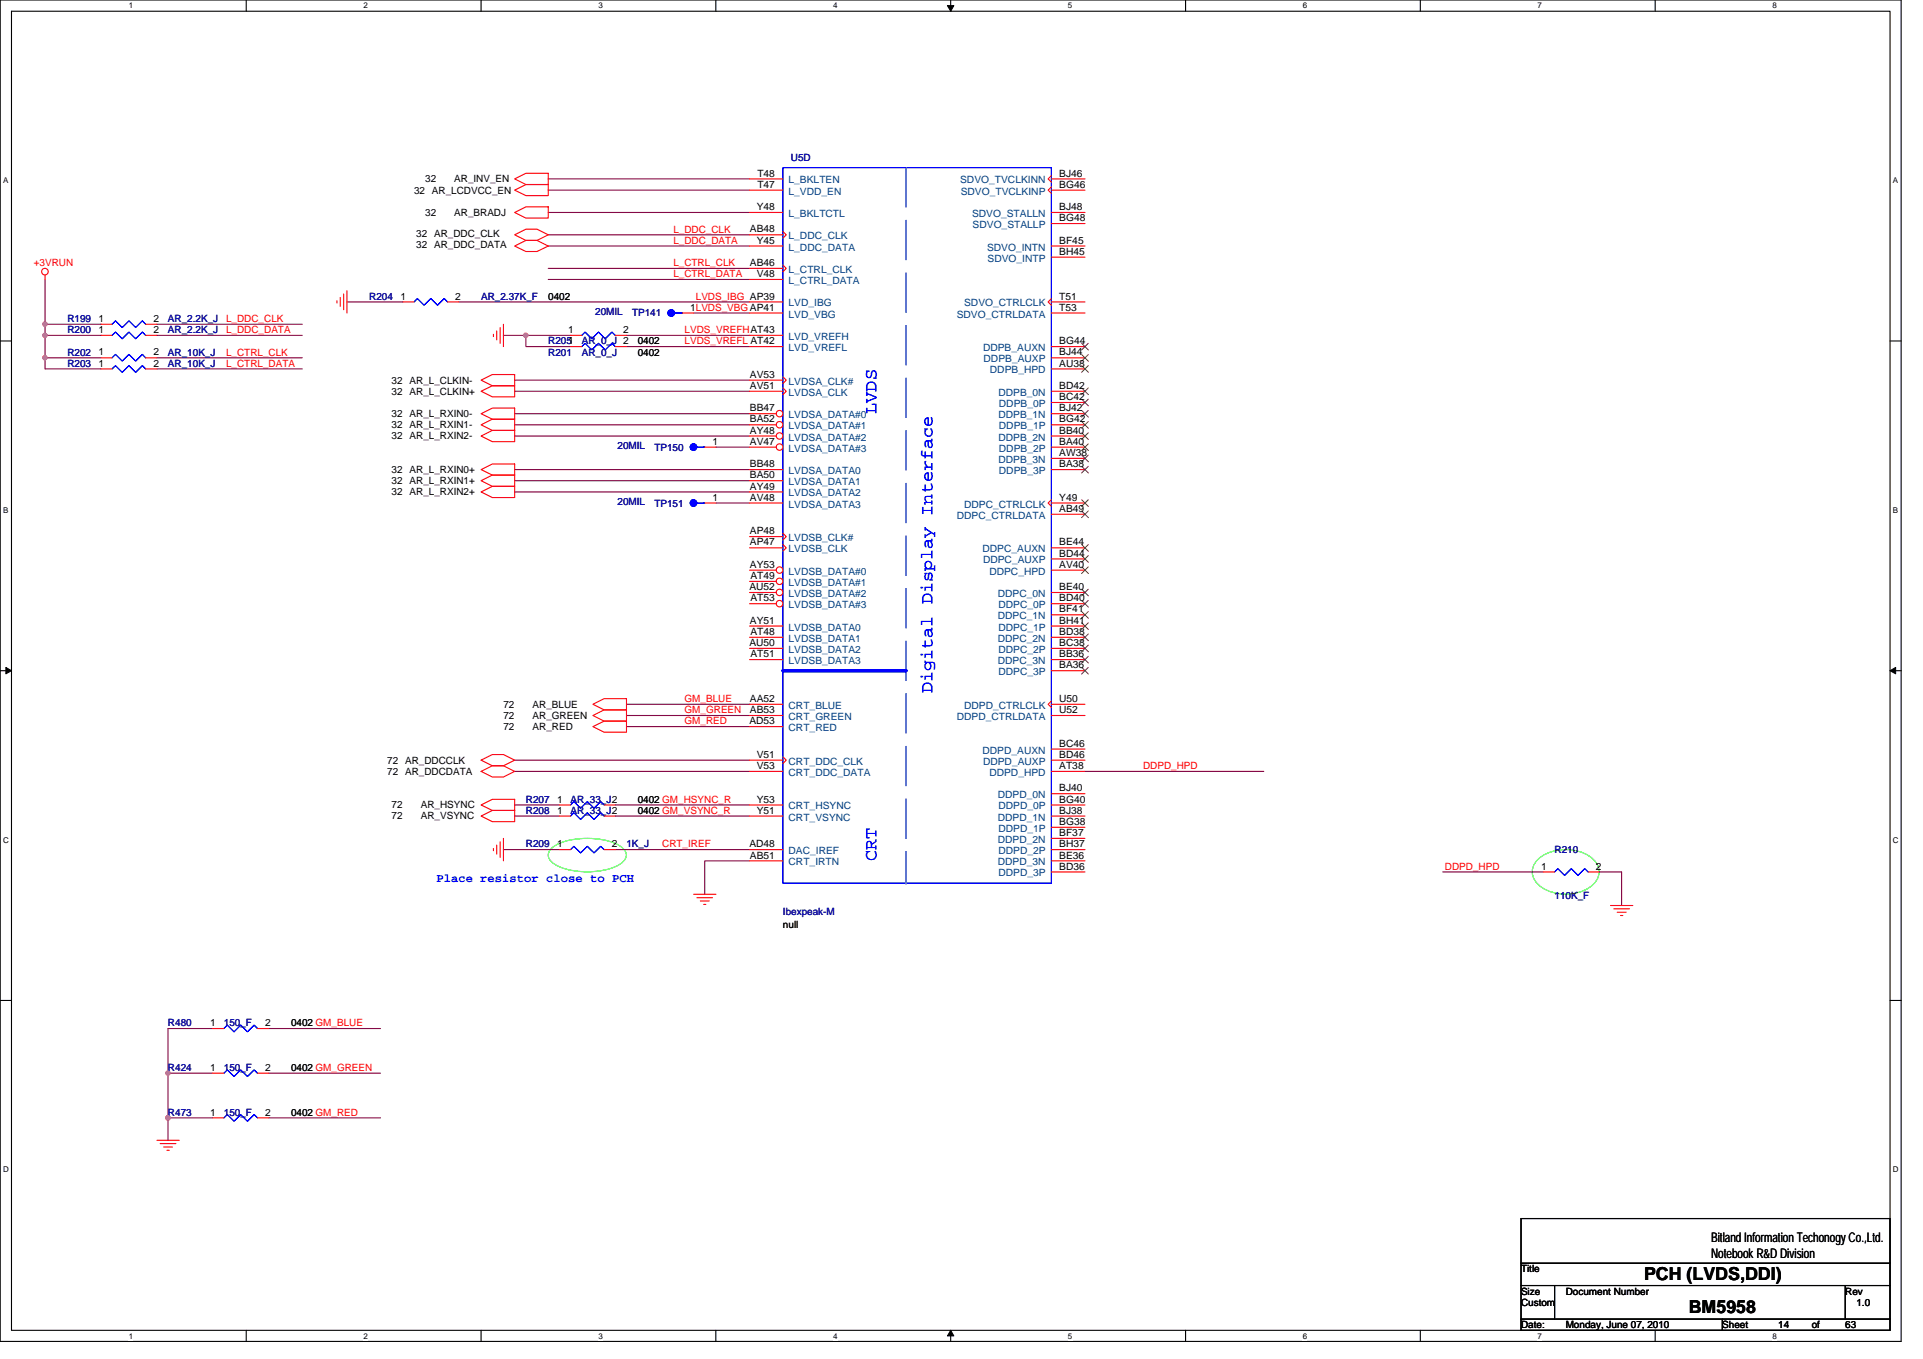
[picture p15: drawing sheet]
<svg xmlns="http://www.w3.org/2000/svg" width="297mm" height="210mm" viewBox="0 0 297 210" stroke-linecap="round" stroke-linejoin="round" font-family="sans-serif">
<defs><g id="words">
<g font-size="2.8" fill="#00f">
<text x="135.4" y="63.9" transform="rotate(-90 135.4 63.9)">LVDS</text>
<text x="144" y="107.1" transform="rotate(-90 144 107.1)">Digital Display Interface</text>
<text x="135.4" y="133" transform="rotate(-90 135.4 133)">CRT</text>
</g>
<g font-size="2.8">
<text x="254" y="197.7">PCH (LVDS,DDI)</text>
<text x="260.9" y="202.9">BM5958</text>
</g>
<g font-size="2.1">
<text x="264.3" y="191.9">Bitland Information Techonogy Co.,Ltd.</text>
<text x="264.3" y="194.4">Notebook R&amp;D Division</text>
</g>
<text font-size="1.9" fill="#00f" x="67.4" y="136.3">Place resistor close to PCH</text>
<g font-size="1.5">
<text x="64" y="29.9">32 AR_LCDVCC_EN</text>
<text x="65.7" y="28.2">32</text>
<text x="70.2" y="28.2">AR_INV_EN</text>
<text x="117" y="27.3">T48</text>
<text x="117" y="29">T47</text>
<text x="163.6" y="27.3">BJ46</text>
<text x="163.6" y="29">BG46</text>
<text x="65.7" y="33.4">32</text>
<text x="70.2" y="33.4">AR_BRADJ</text>
<text x="115.8" y="35.9">AB48</text>
<text x="116.9" y="32.5">Y48</text>
<text x="163.6" y="34.2">BG48</text>
<text x="163.6" y="32.5">BJ48</text>
<text x="64.3" y="38.4">32 AR_DDC_DATA</text>
<text x="64.3" y="36.6">32 AR_DDC_CLK</text>
<text x="115.8" y="41.1">AB46</text>
<text x="116.9" y="37.7">Y45</text>
<text x="163.6" y="39.4">BH45</text>
<text x="163.6" y="37.7">BF45</text>
<text x="61.9" y="46.3">1</text>
<text x="70.3" y="46.3">2</text>
<text x="84.7" y="46.3">0402</text>
<text x="116.9" y="42.8">V48</text>
<text x="163.6" y="46.3">T51</text>
<text x="15.2" y="51.5">1</text>
<text x="15.2" y="49.7">1</text>
<text x="23.7" y="51.5">2</text>
<text x="23.7" y="49.7">2</text>
<text x="87.8" y="51.5">1</text>
<text x="96.2" y="51.5">2</text>
<text x="98.5" y="53.2">0402</text>
<text x="106.6" y="48">1LVDS_VBGAP41</text>
<text x="163.6" y="53.2">BG44</text>
<text x="163.6" y="48">T53</text>
<text x="15.2" y="54.9">1</text>
<text x="15.2" y="56.6">1</text>
<text x="23.7" y="54.9">2</text>
<text x="23.7" y="56.6">2</text>
<text x="60.5" y="59.3">32 AR_L_CLKIN-</text>
<text x="98.5" y="54.9">0402</text>
<text x="115.8" y="58.4">AV53</text>
<text x="163.6" y="54.9">BJ44</text>
<text x="163.6" y="56.6">AU38</text>
<text x="60.5" y="61">32 AR_L_CLKIN+</text>
<text x="60.5" y="64.5">32 AR_L_RXIN0-</text>
<text x="115.8" y="60.1">AV51</text>
<text x="115.8" y="63.6">BB47</text>
<text x="115.8" y="65.3">BA52</text>
<text x="163.6" y="60.1">BD42</text>
<text x="163.6" y="63.6">BJ42</text>
<text x="163.6" y="61.8">BC42</text>
<text x="163.6" y="65.3">BG42</text>
<text x="60.5" y="66.2">32 AR_L_RXIN1-</text>
<text x="60.5" y="67.9">32 AR_L_RXIN2-</text>
<text x="110.1" y="68.7">1</text>
<text x="115.8" y="67">AY48</text>
<text x="115.8" y="68.7">AV47</text>
<text x="163.6" y="67">BB40</text>
<text x="163.6" y="70.5">AW38</text>
<text x="163.6" y="68.7">BA40</text>
<text x="60.5" y="74.8">32 AR_L_RXIN1+</text>
<text x="60.5" y="73.1">32 AR_L_RXIN0+</text>
<text x="60.5" y="76.5">32 AR_L_RXIN2+</text>
<text x="110.1" y="77.4">1</text>
<text x="115.8" y="72.2">BB48</text>
<text x="115.8" y="73.9">BA50</text>
<text x="115.8" y="75.6">AY49</text>
<text x="115.8" y="77.4">AV48</text>
<text x="163.6" y="77.4">Y49</text>
<text x="163.6" y="72.2">BA38</text>
<text x="115.8" y="82.6">AP48</text>
<text x="163.6" y="79.1">AB49</text>
<text x="115.8" y="84.3">AP47</text>
<text x="115.8" y="87.7">AY53</text>
<text x="115.9" y="89.5">AT49</text>
<text x="163.6" y="84.3">BE44</text>
<text x="163.6" y="86">BD44</text>
<text x="163.6" y="87.7">AV40</text>
<text x="115.8" y="91.2">AU52</text>
<text x="115.9" y="92.9">AT53</text>
<text x="163.6" y="91.2">BE40</text>
<text x="163.6" y="94.6">BF41</text>
<text x="163.6" y="92.9">BD40</text>
<text x="115.8" y="99.8">AU50</text>
<text x="115.8" y="96.4">AY51</text>
<text x="115.9" y="98.1">AT48</text>
<text x="115.9" y="101.6">AT51</text>
<text x="163.6" y="98.1">BD38</text>
<text x="163.6" y="101.6">BB36</text>
<text x="163.6" y="96.4">BH41</text>
<text x="163.6" y="99.8">BC38</text>
<text x="163.6" y="103.3">BA36</text>
<text x="77.8" y="112.8">72</text>
<text x="77.8" y="109.3">72</text>
<text x="77.8" y="111.1">72</text>
<text x="82.3" y="112.8">AR_RED</text>
<text x="82.3" y="109.3">AR_BLUE</text>
<text x="82.3" y="111.1">AR_GREEN</text>
<text x="115.8" y="111.9">AD53</text>
<text x="115.8" y="108.5">AA52</text>
<text x="115.8" y="110.2">AB53</text>
<text x="163.6" y="110.2">U52</text>
<text x="163.6" y="108.5">U50</text>
<text x="59.8" y="118">72 AR_DDCCLK</text>
<text x="59.8" y="119.7">72 AR_DDCDATA</text>
<text x="116.9" y="117.1">V51</text>
<text x="116.9" y="118.8">V53</text>
<text x="163.6" y="115.4">BC46</text>
<text x="163.6" y="117.1">BD46</text>
<text x="163.6" y="118.8">AT38</text>
<text x="60.5" y="124.9">72</text>
<text x="65" y="124.9">AR_HSYNC</text>
<text x="86" y="124">1</text>
<text x="86" y="125.7">1</text>
<text x="98.5" y="124">0402 GM_HSYNC_R</text>
<text x="98.5" y="125.8">0402 GM_VSYNC_R</text>
<text x="116.9" y="124">Y53</text>
<text x="116.9" y="125.7">Y51</text>
<text x="163.6" y="122.3">BJ40</text>
<text x="163.6" y="125.7">BJ38</text>
<text x="163.6" y="124">BG40</text>
<text x="60.5" y="126.6">72</text>
<text x="65" y="126.6">AR_VSYNC</text>
<text x="86" y="130.9">1</text>
<text x="94.5" y="130.9">2</text>
<text x="115.8" y="130.9">AD48</text>
<text x="163.6" y="129.2">BF37</text>
<text x="163.6" y="130.9">BH37</text>
<text x="163.6" y="127.5">BG38</text>
<text x="115.8" y="132.7">AB51</text>
<text x="163.6" y="132.7">BE36</text>
<text x="163.6" y="134.4">BD36</text>
<text x="238" y="134.4">1</text>
<text x="246.5" y="134.4">2</text>
<text x="120.9" y="143.4">null</text>
<text x="32.5" y="158.6">1</text>
<text x="41" y="158.6">2</text>
<text x="45" y="158.6">0402 GM_BLUE</text>
<text x="32.5" y="165.5">1</text>
<text x="41" y="165.5">2</text>
<text x="45" y="165.5">0402 GM_GREEN</text>
<text x="32.5" y="172.4">1</text>
<text x="41" y="172.4">2</text>
<text x="45" y="172.4">0402 GM_RED</text>
<text x="234.9" y="196.6">Title</text>
<text x="234.9" y="201.8">Custom</text>
<text x="234.9" y="200">Size</text>
<text x="241.8" y="200">Document Number</text>
<text x="285" y="200">Rev</text>
<text x="286.8" y="201.8">1.0</text>
<text x="234.9" y="205.2">Date:</text>
<text x="241.8" y="205.2">Monday, June 07, 2010</text>
<text x="266" y="205.2">Sheet</text>
<text x="274.7" y="205.2">14</text>
<text x="279.9" y="205.2">of</text>
<text x="285" y="205.2">63</text>
</g>
<g font-size="1.5" fill="#004080">
<text x="121.8" y="28.3">L_BKLTEN</text>
<text x="148.3" y="28.3">SDVO_TVCLKINN</text>
<text x="121.8" y="33.5">L_BKLTCTL</text>
<text x="121.8" y="30.1">L_VDD_EN</text>
<text x="148.4" y="30.1">SDVO_TVCLKINP</text>
<text x="150.2" y="33.5">SDVO_STALLN</text>
<text x="150.2" y="35.2">SDVO_STALLP</text>
<text x="121.8" y="37">L_DDC_CLK</text>
<text x="121.8" y="38.7">L_DDC_DATA</text>
<text x="152.5" y="38.7">SDVO_INTN</text>
<text x="152.5" y="40.4">SDVO_INTP</text>
<text x="121.8" y="42.2">L_CTRL_CLK</text>
<text x="121.8" y="43.9">L_CTRL_DATA</text>
<text x="121.8" y="47.3">LVD_IBG</text>
<text x="148.9" y="47.3">SDVO_CTRLCLK</text>
<text x="121.8" y="52.5">LVD_VREFH</text>
<text x="121.8" y="49.1">LVD_VBG</text>
<text x="147.8" y="49.1">SDVO_CTRLDATA</text>
<text x="121.8" y="59.4">LVDSA_CLK#</text>
<text x="121.8" y="54.3">LVD_VREFL</text>
<text x="151.8" y="54.3">DDPB_AUXN</text>
<text x="151.9" y="56">DDPB_AUXP</text>
<text x="152.9" y="57.7">DDPB_HPD</text>
<text x="121.8" y="61.2">LVDSA_CLK</text>
<text x="121.8" y="64.6">LVDSA_DATA#0</text>
<text x="154.2" y="61.2">DDPB_0N</text>
<text x="154.2" y="64.6">DDPB_1N</text>
<text x="154.3" y="62.9">DDPB_0P</text>
<text x="121.8" y="66.3">LVDSA_DATA#1</text>
<text x="121.8" y="68.1">LVDSA_DATA#2</text>
<text x="121.8" y="69.8">LVDSA_DATA#3</text>
<text x="154.2" y="68.1">DDPB_2N</text>
<text x="154.2" y="71.5">DDPB_3N</text>
<text x="154.3" y="66.3">DDPB_1P</text>
<text x="154.3" y="69.8">DDPB_2P</text>
<text x="121.8" y="73.3">LVDSA_DATA0</text>
<text x="121.8" y="75">LVDSA_DATA1</text>
<text x="121.8" y="76.7">LVDSA_DATA2</text>
<text x="154.3" y="73.3">DDPB_3P</text>
<text x="121.8" y="78.4">LVDSA_DATA3</text>
<text x="121.8" y="83.6">LVDSB_CLK#</text>
<text x="147.8" y="80.2">DDPC_CTRLDATA</text>
<text x="148.9" y="78.4">DDPC_CTRLCLK</text>
<text x="121.8" y="85.3">LVDSB_CLK</text>
<text x="121.8" y="88.8">LVDSB_DATA#0</text>
<text x="151.8" y="85.3">DDPC_AUXN</text>
<text x="151.8" y="87.1">DDPC_AUXP</text>
<text x="152.8" y="88.8">DDPC_HPD</text>
<text x="121.8" y="90.5">LVDSB_DATA#1</text>
<text x="121.8" y="92.2">LVDSB_DATA#2</text>
<text x="121.8" y="94">LVDSB_DATA#3</text>
<text x="154.1" y="92.2">DDPC_0N</text>
<text x="154.1" y="95.7">DDPC_1N</text>
<text x="154.2" y="94">DDPC_0P</text>
<text x="121.8" y="97.4">LVDSB_DATA0</text>
<text x="121.8" y="99.2">LVDSB_DATA1</text>
<text x="121.8" y="100.9">LVDSB_DATA2</text>
<text x="154.1" y="99.2">DDPC_2N</text>
<text x="154.2" y="97.4">DDPC_1P</text>
<text x="154.2" y="100.9">DDPC_2P</text>
<text x="121.8" y="102.6">LVDSB_DATA3</text>
<text x="154.1" y="102.6">DDPC_3N</text>
<text x="154.2" y="104.3">DDPC_3P</text>
<text x="121.8" y="109.5">CRT_BLUE</text>
<text x="121.8" y="111.3">CRT_GREEN</text>
<text x="121.8" y="113">CRT_RED</text>
<text x="147.8" y="111.3">DDPD_CTRLDATA</text>
<text x="148.9" y="109.5">DDPD_CTRLCLK</text>
<text x="121.8" y="118.2">CRT_DDC_CLK</text>
<text x="121.8" y="119.9">CRT_DDC_DATA</text>
<text x="151.8" y="116.4">DDPD_AUXN</text>
<text x="151.8" y="118.2">DDPD_AUXP</text>
<text x="152.8" y="119.9">DDPD_HPD</text>
<text x="121.8" y="125.1">CRT_HSYNC</text>
<text x="154.1" y="123.3">DDPD_0N</text>
<text x="154.2" y="125.1">DDPD_0P</text>
<text x="121.8" y="126.8">CRT_VSYNC</text>
<text x="121.8" y="132">DAC_IREF</text>
<text x="154.1" y="130.2">DDPD_2N</text>
<text x="154.1" y="126.8">DDPD_1N</text>
<text x="154.2" y="132">DDPD_2P</text>
<text x="154.2" y="128.5">DDPD_1P</text>
<text x="121.8" y="133.7">CRT_IRTN</text>
<text x="154.1" y="133.7">DDPD_3N</text>
<text x="154.2" y="135.4">DDPD_3P</text>
</g>
<g font-size="1.5" fill="#000080">
<text x="122.2" y="24.9">U5D</text>
<text x="57" y="46.3">R204</text>
<text x="74.3" y="46.3">AR_2.37K_F</text>
<text x="10.4" y="51.5">R200</text>
<text x="10.4" y="49.8">R199</text>
<text x="25.9" y="51.5">AR_2.2K_J</text>
<text x="25.9" y="49.8">AR_2.2K_J</text>
<text x="84.7" y="53.2">R2051</text>
<text x="89.9" y="53.2">AR_0_J 2</text>
<text x="91.9" y="48.7">20MIL</text>
<text x="97.6" y="48.9">TP141</text>
<text x="10.4" y="54.9">R202</text>
<text x="10.4" y="56.7">R203</text>
<text x="25.9" y="54.9">AR_10K_J</text>
<text x="25.9" y="56.7">AR_10K_J</text>
<text x="84.7" y="54.9">R201</text>
<text x="89.9" y="54.9">AR_0_J</text>
<text x="95.4" y="69.4">20MIL</text>
<text x="101.1" y="69.6">TP150</text>
<text x="95.4" y="78.1">20MIL</text>
<text x="101.1" y="78.3">TP151</text>
<text x="81.2" y="124">R207</text>
<text x="81.2" y="125.8">R208</text>
<text x="88.1" y="124">AR_33_J2</text>
<text x="88.1" y="125.8">AR_33_J2</text>
<text x="81.2" y="130.9">R209</text>
<text x="96.8" y="130.9">1K_J</text>
<text x="240.1" y="131.8">R210</text>
<text x="120.9" y="141.3">Ibexpeak-M</text>
<text x="240.1" y="138.9">110K_F</text>
<text x="25.9" y="158.6">R480</text>
<text x="34.6" y="158.6">150_F</text>
<text x="25.9" y="165.5">R424</text>
<text x="34.6" y="165.5">150_F</text>
<text x="25.9" y="172.4">R473</text>
<text x="34.6" y="172.4">150_F</text>
</g>
<g font-size="1.5" fill="#f00">
<text x="104" y="35.9">L_DDC_CLK</text>
<text x="5.2" y="41.1">+3VRUN</text>
<text x="104" y="37.7">L_DDC_DATA</text>
<text x="104" y="41.1">L_CTRL_CLK</text>
<text x="104" y="42.8">L_CTRL_DATA</text>
<text x="107.5" y="46.3">LVDS_IBG AP39</text>
<text x="34.9" y="49.8">L_DDC_CLK</text>
<text x="34.9" y="51.5">L_DDC_DATA</text>
<text x="105.7" y="53.2">LVDS_VREFL AT42</text>
<text x="105.7" y="51.5">LVDS_VREFHAT43</text>
<text x="34.9" y="54.9">L_CTRL_CLK</text>
<text x="34.9" y="56.7">L_CTRL_DATA</text>
<text x="105.7" y="108.5">GM_BLUE</text>
<text x="105.7" y="110.2">GM_GREEN</text>
<text x="105.7" y="111.9">GM_RED</text>
<text x="176.6" y="118.9">DDPD_HPD</text>
<text x="102.3" y="130.9">CRT_IREF</text>
<text x="223.2" y="134.4">DDPD_HPD</text>
</g>
<g font-size="1.2">
<text x="19.9" y="1.3">1</text>
<text x="56.2" y="1.3">2</text>
<text x="92.4" y="1.3">3</text>
<text x="128.7" y="1.3">4</text>
<text x="165" y="1.3">5</text>
<text x="201.2" y="1.3">6</text>
<text x="237.5" y="1.3">7</text>
<text x="273.8" y="1.3">8</text>
<text x=".5" y="28.3">A</text>
<text x="292.4" y="28.3">A</text>
<text x=".5" y="79.2">B</text>
<text x="292.4" y="79.2">B</text>
<text x=".5" y="130.2">C</text>
<text x="292.4" y="130.2">C</text>
<text x=".5" y="181.1">D</text>
<text x="292.4" y="181.1">D</text>
<text x="19.9" y="206.8">1</text>
<text x="56.2" y="206.8">2</text>
<text x="92.4" y="206.8">3</text>
<text x="128.7" y="206.8">4</text>
<text x="165" y="206.8">5</text>
<text x="201.2" y="206.8">6</text>
<text x="237.5" y="206.8">7</text>
<text x="273.8" y="206.8">8</text>
</g>
</g></defs>
<path d="M0 0h293.7v207.3h-293.7zM1.8 1.7h290.1v203.8h-290.1z" fill="none" stroke="#000" stroke-width=".17"/>
<g fill="#fff">
<path d="M19.9 .2h.6v1.4h-.6z"/>
<path d="M19.9 205.7h.6v1.4h-.6z"/>
</g>
<path d="M38 0v1.7M38 205.5v1.8" fill="none" stroke="#000" stroke-width=".17"/>
<g fill="#fff">
<path d="M56.2 .2h.6v1.4h-.6z"/>
<path d="M56.2 205.7h.6v1.4h-.6z"/>
</g>
<path d="M74.3 0v1.7M74.3 205.5v1.8" fill="none" stroke="#000" stroke-width=".17"/>
<g fill="#fff">
<path d="M92.4 .2h.7v1.4h-.7z"/>
<path d="M92.4 205.7h.7v1.4h-.7z"/>
</g>
<path d="M110.6 0v1.7M110.6 205.5v1.8" fill="none" stroke="#000" stroke-width=".17"/>
<g fill="#fff">
<path d="M128.7 .2h.6v1.4h-.6z"/>
<path d="M128.7 205.7h.6v1.4h-.6z"/>
</g>
<path d="M146.9 0v1.7M146.9 205.5v1.8" fill="none" stroke="#000" stroke-width=".17"/>
<path d="M146.3 .9h1l-.4 .8zM146.9 205.5l.4 .9h-1z" fill="#000" stroke="#000" stroke-width=".15"/>
<g fill="#fff">
<path d="M165 .2h.6v1.4h-.6z"/>
<path d="M165 205.7h.6v1.4h-.6z"/>
</g>
<path d="M183.1 0v1.7M183.1 205.5v1.8" fill="none" stroke="#000" stroke-width=".17"/>
<g fill="#fff">
<path d="M201.2 .2h.7v1.4h-.7z"/>
<path d="M201.2 205.7h.7v1.4h-.7z"/>
</g>
<path d="M219.4 0v1.7M219.4 205.5v1.8" fill="none" stroke="#000" stroke-width=".17"/>
<g fill="#fff">
<path d="M237.5 .2h.7v1.4h-.7z"/>
<path d="M237.5 205.7h.7v1.4h-.7z"/>
</g>
<path d="M255.7 0v1.7M255.7 205.5v1.8" fill="none" stroke="#000" stroke-width=".17"/>
<g fill="#fff">
<path d="M273.8 .2h.6v1.4h-.6z"/>
<path d="M273.8 205.7h.6v1.4h-.6z"/>
<path d="M.5 27.2h.8v1.4h-.8z"/>
<path d="M292.4 27.2h.8v1.4h-.8z"/>
<path d="M.5 78.1h.8v1.4h-.8z"/>
<path d="M292.4 78.1h.8v1.4h-.8z"/>
</g>
<path d="M0 52.7h1.8M291.9 52.7h1.8" fill="none" stroke="#000" stroke-width=".17"/>
<g fill="#fff">
<path d="M.5 129.1h.8v1.4h-.8z"/>
<path d="M292.4 129.1h.8v1.4h-.8z"/>
</g>
<path d="M0 103.6h1.8M291.9 103.6h1.8" fill="none" stroke="#000" stroke-width=".17"/>
<path d="M.9 103.1l.9 .5-.9 .5zM291.9 103.6l.9-.5v1z" fill="#000" stroke="#000" stroke-width=".15"/>
<g fill="#fff">
<path d="M.5 180h.8v1.4h-.8z"/>
<path d="M292.4 180h.8v1.4h-.8z"/>
</g>
<path d="M0 154.6h1.8M291.9 154.6h1.8M234.9 188.3h57v17.2h-57zM234.9 198.6h57M234.9 195.2h57M240.1 198.6v5.2M285 198.6v5.2M234.9 203.8h57M266 203.8v1.7" fill="none" stroke="#000" stroke-width=".17"/>
<path d="M85.1 131.2a7.1 7.1 0 0 1 4.5-1.6 10.6 10.6 0 0 1 6.3 1.2 1.44 1.44 0 0 1 .8 1.3 1.44 1.44 0 0 1-.8 1.3 11.1 11.1 0 0 1-8.2 1 4.4 4.4 0 0 1-2.9-1.8l-.1-.5 .1-.4zM237.4 133a6.7 6.7 0 0 1 8.9 0 2.57 2.57 0 0 1-.5 3.9 6.8 6.8 0 0 1-8.4-.5 2.5 2.5 0 0 1 0-3.4z" fill="none" stroke="#0f0" stroke-width=".17"/>
<g fill="none" stroke="#800040" stroke-width=".17">
<path d="M84.7 27.6h31.1M84.7 32.8h31.1M84.7 29.4h31.1M84.7 38h31.1M84.7 36.3h31.1M7 55.3h8.6M7 51.8h8.6M7 50.1h8.6M7 55.3v1.7h8.6M7 50.1v1.7M7 51.8v3.5M7 43.2v6.9"/>
<path d="M24.2 50.1h22.5M24.2 55.3h22.5M24.2 57h22.5M24.2 51.8h22.5M53.6 46.7h8.6M70.9 46.7h44.9M77.8 51.8h3.4v1.8h6.9M79.5 58.7h36.3M81.2 51.8h6.9M84.7 43.2h31.1M84.7 41.5h31.1M96.8 51.8h19"/>
<path d="M96.8 53.6h19M107.1 48.4h8.7M79.5 76h36.3M79.5 72.6h36.3M79.5 74.3h36.3M79.5 60.5h36.3M79.5 67.4h36.3M79.5 65.6h36.3M79.5 63.9h36.3M110.6 77.7h5.2M110.6 69.1h5.2M79.5 119.2h36.3"/>
<path d="M79.5 117.5h36.3M96.8 108.8h19M96.8 110.6h19M96.8 112.3h19M167.6 119.2h27.6M77.8 131.3h8.6M79.5 126.1h6.9M79.5 124.4h6.9M95 124.4h20.8M95 126.1h20.8M95 131.3h20.8M115.8 133h-6.9v5.2"/>
<path d="M222.9 134.7h15.5M247 134.7h3.5v5.2M32.9 158.9h-7v6.9M41.5 158.9h17.3M25.9 165.8v6.9M25.9 165.8h7M25.9 172.7h7M25.9 172.7v3.5M41.5 165.8h17.3M41.5 172.7h17.3"/>
</g>
<g fill="#f0f" stroke="#f0f" stroke-width=".17">
<circle cx="81.2" cy="51.8" r=".34"/>
<circle cx="6.9" cy="55.3" r=".34"/>
<circle cx="6.9" cy="50.1" r=".34"/>
<circle cx="6.9" cy="51.8" r=".34"/>
<circle cx="25.9" cy="172.7" r=".34"/>
<circle cx="26" cy="165.8" r=".33"/>
</g>
<g fill="none" stroke="#f00" stroke-width=".17">
<path d="M79.5 32.8l1.7-.8h3.5v1.7h-3.5zM79.5 27.6l1.7-.8h3.5v1.7h-3.5zM79.5 29.4l1.7-.9h3.5v1.7h-3.5zM79.5 38l1.7-.9h1.7l1.8 .9-1.8 .9h-1.7zM79.5 36.3l1.7-.9h1.7l1.8 .9-1.8 .8h-1.7zM115.8 32.8h5.1M115.8 27.6h5.1M115.8 36.3h5.1M115.8 38h5.1M115.8 29.4h5.1M120.9 35.8l.6 .5-.6 .5M7 42.5v.7"/>
<path d="M15.6 55.3h1.7M15.6 57h1.7M22.5 55.3h1.7M22.5 57h1.7M52 46.5v.3M52.6 46v1.3M53.1 45.4v2.5M53.6 44.9v3.5M62.2 46.7h1.8M69.1 46.7h1.8M74.3 58.7l1.7-.8h3.5v1.7h-3.5zM76.2 51.6v.4"/>
<path d="M76.7 51.1v1.4M77.3 50.6v2.4M77.8 50.1v3.5M88.1 51.8h1.8M95 51.8h1.8M105.4 48.4h1.7M115.8 41.5h5.1M115.8 43.2h5.1M115.8 58.7h5.1M120.9 41l.6 .5-.6 .5M120.9 58.2l.6 .5-.6 .5M120.9 59.9l.6 .6-.6 .5"/>
<path d="M74.3 60.5l1.7-.9h3.5v1.7h-3.5zM74.3 65.6l1.7-.8h3.5v1.7h-3.5zM74.3 63.9l1.7-.8h3.5v1.7h-3.5zM74.3 67.4l1.7-.9h3.5v1.7h-3.5zM74.3 74.3l1.7-.9h3.5v1.7h-3.5zM74.3 72.6l1.7-.9h3.5v1.7h-3.5zM74.3 76l1.7-.9h3.5v1.8h-3.5zM108.9 69.1h1.7M108.9 77.7h1.7M115.8 60.5h5.1M74.3 117.5l1.7-.9h1.8l1.7 .9-1.7 .8h-1.8zM74.3 119.2l1.7-.9h1.8l1.7 .9-1.7 .9h-1.8z"/>
<path d="M91.6 112.3l1.7-.9h3.5v1.7h-3.5zM91.6 108.8l1.7-.9h3.5v1.8h-3.5zM91.6 110.6l1.7-.9h3.5v1.7h-3.5zM74.3 126.1l1.7-.9h3.5v1.8h-3.5zM74.3 124.4l1.7-.9h3.5v1.7h-3.5zM76.2 131.1v.3M76.7 130.6v1.4M77.3 130.1v2.4M77.8 129.5v3.5M86.4 124.4h1.7M86.4 131.3h1.7M86.4 126.1h1.7"/>
<path d="M93.3 124.4h1.7M93.3 131.3h1.7M93.3 126.1h1.7M107.1 138.2h3.5M107.7 138.7h2.4M108.2 139.2h1.4M108.7 139.7h.3M248.8 139.9h3.4M32.9 158.9h1.7M39.8 158.9h1.7M249.3 140.4h2.4M249.8 140.9h1.4"/>
<path d="M250.3 141.5h.4M24.2 176.2h3.5M24.7 176.7h2.5M25.3 177.2h1.3M25.8 177.7h.3M32.9 165.8h1.7M32.9 172.7h1.7M39.8 165.8h1.7M39.8 172.7h1.7"/>
<circle cx="6.9" cy="42" r=".51"/>
</g>
<g fill="none" stroke="#00f" stroke-width=".17">
<path d="M120.9 25.9h41.5v110.6h-41.5zM17.3 55.3l.5-.5 1.1 1 1-1 1.1 1 1-1 .5 .5M17.3 57l.5-.5 1.1 1 1-1 1.1 1 1-1 .5 .5M64 46.7l.5-.6 1 1.1 1-1.1 1.1 1.1 1-1.1 .5 .6M89.9 51.8l.5-.5 1 1 1.1-1 1 1 1-1 .5 .5M104.2 48.4h1.2h-.2M107.7 69.1h1.2h-.2M107.7 77.7h1.2h-.2M88.1 124.4l.5-.6 1.1 1.1 1-1.1 1.1 1.1 1-1.1 .5 .6M88.1 131.3l.5-.5 1.1 1 1-1 1.1 1 1-1 .5 .5M88.1 126.1l.5-.5 1.1 1 1-1 1.1 1 1-1 .5 .5M34.6 158.9l.5-.5 1 1 1.1-1 1 1 1.1-1 .5 .5"/>
<path d="M34.6 165.8l.5-.5 1 1 1.1-1 1 1 1.1-1 .5 .5M34.6 172.7l.5-.5 1 1 1.1-1 1 1 1.1-1 .5 .5"/>
</g>
<g fill="#00f" stroke="#00f" stroke-width=".17">
<circle cx="107.1" cy="69.1" r=".51"/>
<circle cx="103.7" cy="48.4" r=".51"/>
<circle cx="107.1" cy="77.7" r=".51"/>
</g>
<path d="M140 25.9v110.6M140 136.5h.1" fill="none" stroke="#fff" stroke-width=".15" stroke-dasharray="6.1 2"/>
<path d="M140 25.9v110.6M140 136.5h.1" fill="none" stroke="#00f" stroke-width=".15" stroke-dasharray="6.1 2"/>
<path d="M120.9 103.6h19.1" fill="none" stroke="#00f" stroke-width=".51"/>
<circle cx="120.4" cy="63.9" r=".51" fill="#fff" stroke="#f00" stroke-width=".17"/>
<path d="M115.8 63.9h4.1" fill="none" stroke="#f00" stroke-width=".17"/>
<circle cx="120.4" cy="65.6" r=".51" fill="#fff" stroke="#f00" stroke-width=".17"/>
<path d="M115.8 65.6h4.1" fill="none" stroke="#f00" stroke-width=".17"/>
<circle cx="120.4" cy="67.4" r=".51" fill="#fff" stroke="#f00" stroke-width=".17"/>
<path d="M115.8 67.4h4.1" fill="none" stroke="#f00" stroke-width=".17"/>
<circle cx="120.4" cy="69.1" r=".51" fill="#fff" stroke="#f00" stroke-width=".17"/>
<path d="M115.8 69.1h4.1M115.8 72.6h5.1M115.8 74.3h5.1M115.8 76h5.1M115.8 77.7h5.1M115.8 82.9h5.1M115.8 84.6h5.1M120.9 82.4l.6 .5-.6 .5M120.9 84.1l.6 .5-.6 .6" fill="none" stroke="#f00" stroke-width=".17"/>
<circle cx="120.4" cy="88.1" r=".51" fill="#fff" stroke="#f00" stroke-width=".17"/>
<path d="M115.8 88.1h4.1" fill="none" stroke="#f00" stroke-width=".17"/>
<circle cx="120.4" cy="89.8" r=".51" fill="#fff" stroke="#f00" stroke-width=".17"/>
<path d="M115.8 89.8h4.1" fill="none" stroke="#f00" stroke-width=".17"/>
<circle cx="120.4" cy="91.5" r=".51" fill="#fff" stroke="#f00" stroke-width=".17"/>
<path d="M115.8 91.5h4.1" fill="none" stroke="#f00" stroke-width=".17"/>
<circle cx="120.4" cy="93.3" r=".51" fill="#fff" stroke="#f00" stroke-width=".17"/>
<g fill="none" stroke="#f00" stroke-width=".17">
<path d="M162.4 28.9l-.5 .5 .5 .5M162.4 29.4h5.2M162.4 27.1l-.5 .5 .5 .6M162.4 27.6h5.2M162.4 34.5h5.2M162.4 32.8h5.2M162.4 39.7h5.2M162.4 38h5.2M15.6 51.8h1.7M15.6 50.1h1.7M22.5 51.8h1.7M22.5 50.1h1.7"/>
<path d="M88.1 53.6h1.8M95 53.6h1.8M115.8 51.8h5.1M115.8 53.6h5.1M115.8 46.7h5.1M115.8 48.4h5.1M162.4 46.1l-.5 .6 .5 .5M162.4 46.7h5.2M162.4 48.4h5.2M162.4 53.6h5.2M162.4 55.3h5.2M162.4 57h5.2"/>
<path d="M162.4 60.5h5.2M162.4 63.9h5.2M162.4 67.4h5.2M162.4 70.8h5.2M162.4 62.2h5.2M162.4 65.6h5.2M162.4 69.1h5.2M162.4 72.6h5.2M162.4 77.2l-.5 .5 .5 .5M162.4 77.7h5.2M162.4 79.5h5.2M115.8 93.3h4.1"/>
<path d="M115.8 96.7h5.1M115.8 98.5h5.1M162.4 91.5h5.2M162.4 95h5.2M162.4 98.5h5.2M162.4 96.7h5.2M162.4 93.3h5.2M162.4 84.6h5.2M162.4 86.4h5.2M162.4 88.1h5.2M115.8 100.2h5.1M115.8 101.9h5.1"/>
<path d="M115.8 108.8h5.1M115.8 117.5h5.1M115.8 119.2h5.1M115.8 110.6h5.1M115.8 112.3h5.1M120.9 116.9l.6 .6-.6 .5M162.4 101.9h5.2M162.4 100.2h5.2M162.4 103.6h5.2M162.4 108.3l-.5 .5 .5 .5M162.4 108.8h5.2M162.4 110.6h5.2"/>
<path d="M162.4 115.7h5.2M162.4 117.5h5.2M162.4 119.2h5.2M115.8 124.4h5.1M115.8 133h5.1M115.8 126.1h5.1M115.8 131.3h5.1M162.4 129.5h5.2M162.4 133h5.2M162.4 122.6h5.2M162.4 126.1h5.2M162.4 131.3h5.2"/>
<path d="M162.4 134.7h5.2M162.4 124.4h5.2M162.4 127.8h5.2M238.4 134.7h1.7M245.3 134.7h1.7"/>
</g>
<g fill="none" stroke="#804000" stroke-width=".15">
<path d="M167.1 59.9l1 1.1M167.1 53l1 1.1M167.1 54.8l1 1M167.1 56.5l1 1M168.1 59.9l-1 1.1M168.1 53l-1 1.1M168.1 54.8l-1 1M168.1 56.5l-1 1M167.1 63.4l1 1.1M167.1 66.9l1 1M167.1 70.3l1 1.1M167.1 61.7l1 1"/>
<path d="M167.1 65.1l1 1.1M167.1 68.6l1 1M167.1 72.1l1 1M167.1 77.2l1 1.1M167.1 79l1 1M168.1 63.4l-1 1.1M168.1 66.9l-1 1M168.1 70.3l-1 1.1M168.1 61.7l-1 1M168.1 65.1l-1 1.1M168.1 68.6l-1 1M168.1 72.1l-1 1"/>
<path d="M168.1 77.2l-1 1.1M168.1 79l-1 1M167.1 91l1 1.1M167.1 94.5l1 1M167.1 98l1 1M167.1 96.2l1 1.1M167.1 92.8l1 1M167.1 99.7l1 1M167.1 84.1l1 1.1M167.1 85.9l1 1M167.1 87.6l1 1M168.1 91l-1 1.1"/>
<path d="M168.1 94.5l-1 1M168.1 98l-1 1M168.1 96.2l-1 1.1M168.1 92.8l-1 1M168.1 99.7l-1 1M168.1 84.1l-1 1.1M168.1 85.9l-1 1M168.1 87.6l-1 1M167.1 101.4l1 1M167.1 103.1l1 1.1M168.1 101.4l-1 1M168.1 103.1l-1 1.1"/>
</g>
<path d="M17.3 51.8l.5-.5 1.1 1 1-1 1.1 1 1-1 .5 .5M17.3 50.1l.5-.5 1.1 1 1-1 1.1 1 1-1 .5 .5M89.9 53.6l.5-.6 1 1.1 1.1-1.1 1 1.1 1-1.1 .5 .6M240.1 134.7l.5-.5 1.1 1.1 1-1.1 1.1 1.1 1-1.1 .5 .5" fill="none" stroke="#00f" stroke-width=".17"/>
<g fill="#f0f" stroke="#f0f" stroke-width=".17">
<circle cx="81.2" cy="51.8" r=".34"/>
<circle cx="6.9" cy="55.3" r=".34"/>
<circle cx="6.9" cy="50.1" r=".34"/>
<circle cx="6.9" cy="51.8" r=".34"/>
<circle cx="25.9" cy="172.7" r=".34"/>
<circle cx="26" cy="165.8" r=".33"/>
</g>
<use href="#words"/>
</svg>
